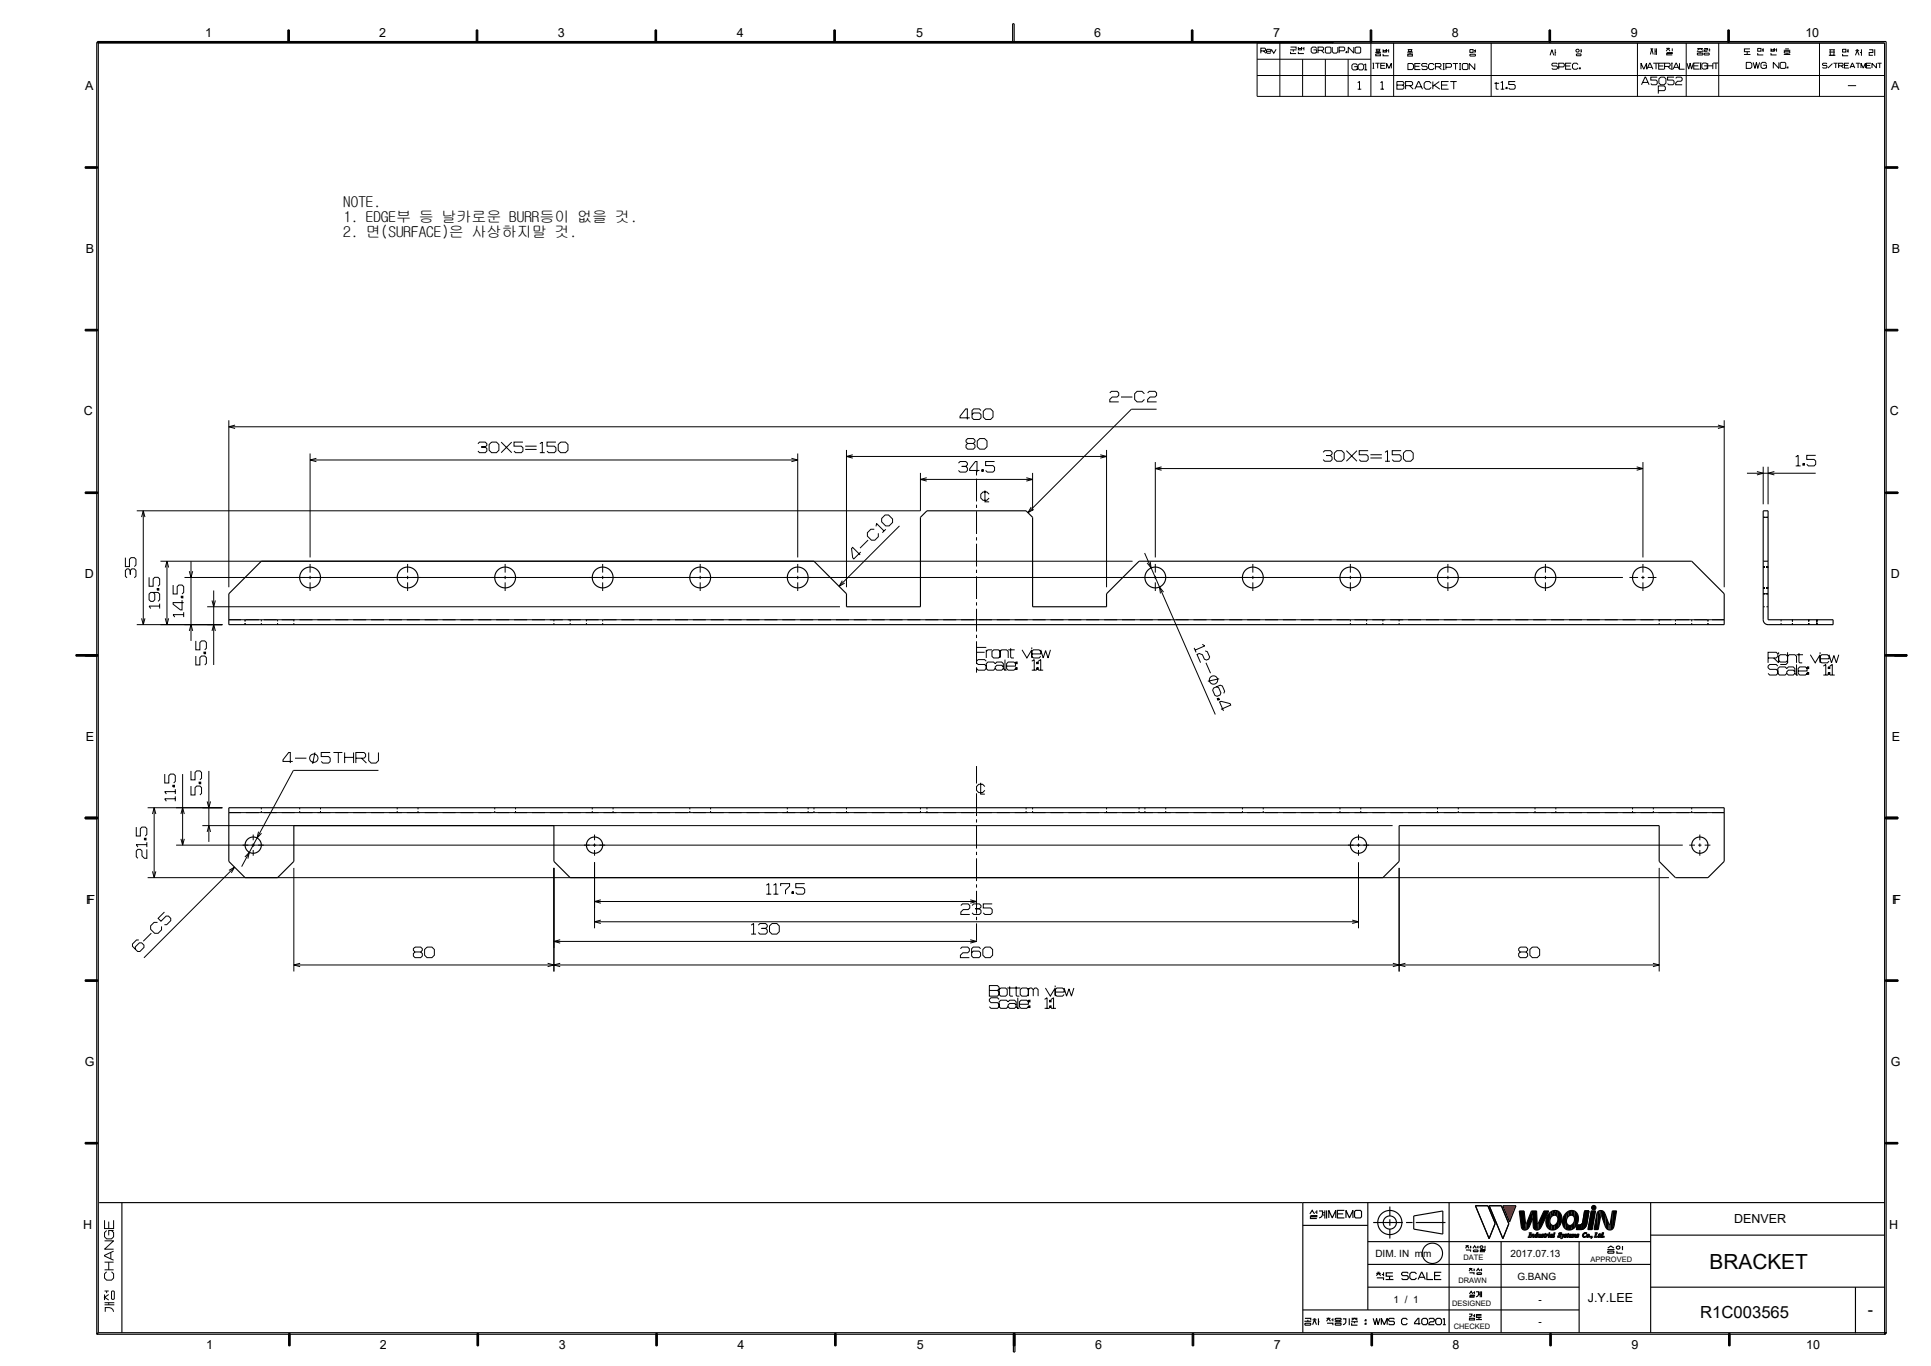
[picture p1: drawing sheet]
<svg xmlns="http://www.w3.org/2000/svg" width="594mm" height="420mm" viewBox="0 0 594 420" stroke-linecap="round" stroke-linejoin="round" font-family="sans-serif">
<defs><g id="words">
<text font-size="6.4" x="525.9" y="390.2">BRACKET</text>
<text font-size="5.1" x="523" y="405.1">R1C003565</text>
<text font-size="4.9" x="574.5" y="404.3">-</text>
<g font-size="4.6">
<text x="105.6" y="63.5">NOTE.</text>
<text x="105.6" y="68.2">1. EDGE부 등 날카로운 BURR등이 없을 것.</text>
<text x="105.6" y="72.8">2. 면(SURFACE)은 사상하지말 것.</text>
</g>
<g font-size="3.8">
<text x="63.1" y="11.4">1</text>
<text x="116.6" y="11.4">2</text>
<text x="171.6" y="11.4">3</text>
<text x="226.6" y="11.4">4</text>
<text x="281.8" y="11.4">5</text>
<text x="336.6" y="11.4">6</text>
<text x="391.6" y="11.4">7</text>
<text x="446.6" y="11.4">8</text>
<text x="501.6" y="11.4">9</text>
<text x="555.3" y="11.4">10</text>
<text x="26.2" y="27.8">A</text>
<text x="581.8" y="27.8">A</text>
<text x="26.4" y="77.7">B</text>
<text x="582" y="77.7">B</text>
<text x="25.8" y="127.7">C</text>
<text x="581.4" y="127.7">C</text>
<text x="26.1" y="177.9">D</text>
<text x="581.7" y="177.9">D</text>
<text x="26.4" y="227.7">E</text>
<text x="581.9" y="227.7">E</text>
<text x="26.9" y="277.8">F</text>
<text x="582.5" y="277.8">F</text>
<text x="26.1" y="327.9">G</text>
<text x="581.7" y="327.9">G</text>
<text x="25.5" y="377.7">H</text>
<text x="533.5" y="375.9">DENVER</text>
<text x="581.1" y="377.7">H</text>
<text x="488.5" y="400.4">J.Y.LEE</text>
<text x="63.4" y="414.9">1</text>
<text x="116.9" y="414.9">2</text>
<text x="171.9" y="414.9">3</text>
<text x="226.9" y="414.9">4</text>
<text x="282.1" y="414.9">5</text>
<text x="336.9" y="414.9">6</text>
<text x="391.9" y="414.9">7</text>
<text x="446.9" y="414.9">8</text>
<text x="501.9" y="414.9">9</text>
<text x="555.6" y="414.9">10</text>
</g>
<g font-size="3.1">
<text x="423.1" y="386.5">DIM. IN mm</text>
<text x="464.6" y="386.5">2017.07.13</text>
<text x="466.8" y="393.5">G.BANG</text>
<text x="428.7" y="400.5">1 / 1</text>
<text x="473.2" y="400.5">-</text>
<text x="473.2" y="407.5">-</text>
</g>
<g font-size="2.3">
<text x="450.2" y="387.5">DATE</text>
<text x="489.3" y="388">APPROVED</text>
<text x="448.6" y="394.5">DRAWN</text>
<text x="446.7" y="401.5">DESIGNED</text>
<text x="447.2" y="408.5">CHECKED</text>
</g>
</g></defs>
<g fill="#000">
<path d="M467.4 372.3h1.4l.5 3.8-.3 2.1-.5-.2-.5-.5z" fill-rule="evenodd"/>
<path d="M469.3 376.1l.1 2.1h-.4z" fill-rule="evenodd"/>
<path d="M469.4 376.3l.2-.1 .1 1.9-.3 .1z" fill-rule="evenodd"/>
<path d="M470.6 379.2h.3l-.3 1.1z" fill-rule="evenodd"/>
<path d="M470.5 379h.6l-.5 .2z" fill-rule="evenodd"/>
<path d="M471.1 372.3a5 5 0 0 1-1.2 5.6l-.2 .2-.1-1.9z" fill-rule="evenodd"/>
<path d="M471.1 379.6l.1 .8h-.2z" fill-rule="evenodd"/>
<path d="M471.4 379.9l.1-.2-.2 .3z" fill-rule="evenodd"/>
<path d="M471.1 379.5h.3l-.2 .9z" fill-rule="evenodd"/>
<path d="M471.6 379.6l-.2 .3z" fill-rule="evenodd"/>
<path d="M471.6 379.7v.7z" fill-rule="evenodd"/>
<path d="M471.6 379.6l.2-.1-.1 .9z" fill-rule="evenodd"/>
<path d="M472.3 379.6v.9l-.3-.4z" fill-rule="evenodd"/>
<path d="M472.6 379.9l-.1 .5z" fill-rule="evenodd"/>
<path d="M471.1 372.3h1.6l.1 5.9-.7-.1-.4-.5z" fill-rule="evenodd"/>
<path d="M472.5 379.5l.3 .7z" fill-rule="evenodd"/>
<path d="M472.8 379.1l.2-.1-.2 1.2z" fill-rule="evenodd"/>
<path d="M472.9 376.1l.2 .2v1.9h-.3z" fill-rule="evenodd"/>
<path d="M473 379v.6z" fill-rule="evenodd"/>
<path d="M473.1 376.3l.3 1.7-.3 .2z" fill-rule="evenodd"/>
<path d="M473.2 379.5h.2l-.1 .9z" fill-rule="evenodd"/>
<path d="M473.5 379.5v.2z" fill-rule="evenodd"/>
<path d="M473.8 379.5l-.1 .9-.1-.3-.2 .1z" fill-rule="evenodd"/>
<path d="M473.8 379.5h.2l-.1 .6z" fill-rule="evenodd"/>
<path d="M474 379.5l-.1 .6z" fill-rule="evenodd"/>
<path d="M474.2 379.6l.3-.1v.6z" fill-rule="evenodd"/>
<path d="M474.6 379.5l.1 .2z" fill-rule="evenodd"/>
<path d="M474.5 379.5v.7z" fill-rule="evenodd"/>
<path d="M474.5 379.7l.3 .4-.2 .3z" fill-rule="evenodd"/>
<path d="M474.7 379.5l.1 .3z" fill-rule="evenodd"/>
<path d="M474.8 379.5v.3z" fill-rule="evenodd"/>
<path d="M474.8 379.5v.3z" fill-rule="evenodd"/>
<path d="M474.9 372.3h1.5l-2.4 5.1-.6 .6-.2-1.8z" fill-rule="evenodd"/>
<path d="M475 379.5l.4-.2-.2 .9z" fill-rule="evenodd"/>
<path d="M475.4 379.3l-.2 .9z" fill-rule="evenodd"/>
<path d="M475.4 379.2v.3z" fill-rule="evenodd"/>
<path d="M475.4 379.2v.3z" fill-rule="evenodd"/>
<path d="M475.4 379.5l.1 .1z" fill-rule="evenodd"/>
<path d="M476.4 373.3l.6-.6-.6 5.1a3.3 3.3 0 0 1 0-4.5z" fill-rule="evenodd"/>
<path d="M475.6 375.3v.9z" fill-rule="evenodd"/>
<path d="M475.6 379.7l.1 .7h-.2z" fill-rule="evenodd"/>
<path d="M475.6 379.5l.1 .9z" fill-rule="evenodd"/>
<path d="M475.7 379.5v.9z" fill-rule="evenodd"/>
<path d="M475.9 379.7l-.1 .3z" fill-rule="evenodd"/>
<path d="M475.8 379.5v.4z" fill-rule="evenodd"/>
<path d="M475.9 379.5v.2z" fill-rule="evenodd"/>
<path d="M476 379.6v.2z" fill-rule="evenodd"/>
<path d="M476 379.6l.1 .2z" fill-rule="evenodd"/>
<path d="M476.1 379.5v.3z" fill-rule="evenodd"/>
<path d="M476.2 379.5v.3z" fill-rule="evenodd"/>
<path d="M476.3 379.5h.3z" fill-rule="evenodd"/>
<path d="M476.6 379.5l-.1 .7z" fill-rule="evenodd"/>
<path d="M477 372.7l.6-.4-.3 1.7-.5 1.2z" fill-rule="evenodd"/>
<path d="M477 379.6v.6z" fill-rule="evenodd"/>
<path d="M477 372.7l-.2 3 .4 .9 .1 1.6-.9-.4z" fill-rule="evenodd"/>
<path d="M477.2 376.6l.9 .2 .2 1.3-1 .1z" fill-rule="evenodd"/>
<path d="M477.3 379.6l.1 .8-.3-.2z" fill-rule="evenodd"/>
<path d="M477.6 372.3l.9-.1-.4 1.4-.8 .4z" fill-rule="evenodd"/>
<path d="M477.3 379.5l.1 .9z" fill-rule="evenodd"/>
<path d="M477.5 379.5h.2l-.2 .7z" fill-rule="evenodd"/>
<path d="M477.9 379.1l.4-.1z" fill-rule="evenodd"/>
<path d="M478.5 372.2l.7 .2-.1 1.8-.3-.3-.7-.3z" fill-rule="evenodd"/>
<path d="M479.2 372.4a3.3 3.3 0 0 1 .2 5l-.3-3.2z" fill-rule="evenodd"/>
<path d="M479.2 374.7l.2 2.7-1.1 .7-.2-1.3 .8-.7z" fill-rule="evenodd"/>
<path d="M479.3 379.9v.5z" fill-rule="evenodd"/>
<path d="M479.3 380l-.1 .5z" fill-rule="evenodd"/>
<path d="M479.6 379.1v.7z" fill-rule="evenodd"/>
<path d="M479.6 379.1l.2-.1 .1 1.1z" fill-rule="evenodd"/>
<path d="M479.8 379h.2l-.2 .3z" fill-rule="evenodd"/>
<path d="M480 379.7l.1 .6z" fill-rule="evenodd"/>
<path d="M480 379l.2 .1v.4l-.3-.3z" fill-rule="evenodd"/>
<path d="M480.2 379.1l.1 .4z" fill-rule="evenodd"/>
<path d="M480.3 379.1v.4z" fill-rule="evenodd"/>
<path d="M480.3 379v.5z" fill-rule="evenodd"/>
<path d="M480.4 379.5h.2l-.1 1z" fill-rule="evenodd"/>
<path d="M481.5 373.3l.6-.6-.6 5.1a3.3 3.3 0 0 1 0-4.5z" fill-rule="evenodd"/>
<path d="M480.7 375.3v.9z" fill-rule="evenodd"/>
<path d="M481 379.5v.2z" fill-rule="evenodd"/>
<path d="M481 379.5l.1 .3z" fill-rule="evenodd"/>
<path d="M481.2 379.5l-.3 .7z" fill-rule="evenodd"/>
<path d="M481.3 379.6l.3-.1-.1 .6z" fill-rule="evenodd"/>
<path d="M481.7 379.5l.1 .2z" fill-rule="evenodd"/>
<path d="M481.6 379.5v.7z" fill-rule="evenodd"/>
<path d="M481.6 379.7l.3 .4-.2 .3z" fill-rule="evenodd"/>
<path d="M482.1 372.7l.6-.4-.3 1.7-.5 1.2z" fill-rule="evenodd"/>
<path d="M481.8 379.5l.1 .3z" fill-rule="evenodd"/>
<path d="M481.9 379.5v.3z" fill-rule="evenodd"/>
<path d="M482 379.5l-.1 .3z" fill-rule="evenodd"/>
<path d="M481.9 379.6v.2z" fill-rule="evenodd"/>
<path d="M481.9 379.6v.2z" fill-rule="evenodd"/>
<path d="M482.1 379.5l.4-.2-.2 .9z" fill-rule="evenodd"/>
<path d="M482.1 372.7l-.2 3 .4 .9 .1 1.6-.9-.4z" fill-rule="evenodd"/>
<path d="M482.3 376.6l.9 .2 .2 1.3-1 .1z" fill-rule="evenodd"/>
<path d="M482.7 372.3l.9-.1-.4 1.4-.8 .4z" fill-rule="evenodd"/>
<path d="M482.5 379.3l-.2 .9z" fill-rule="evenodd"/>
<path d="M482.5 379.2v.3z" fill-rule="evenodd"/>
<path d="M482.5 379.2v.3z" fill-rule="evenodd"/>
<path d="M482.5 379.5l.1 .1z" fill-rule="evenodd"/>
<path d="M482.6 379.9v.4z" fill-rule="evenodd"/>
<path d="M482.8 379.7l.2-.2-.2 .9z" fill-rule="evenodd"/>
<path d="M482.9 380h.2z" fill-rule="evenodd"/>
<path d="M483 379.5l-.2 .4z" fill-rule="evenodd"/>
<path d="M483.1 379.6l.2 .2-.4 .2z" fill-rule="evenodd"/>
<path d="M483.2 379.5l.1 .3z" fill-rule="evenodd"/>
<path d="M483.6 372.2l.8 .2-.2 1.8-.2-.3-.8-.3z" fill-rule="evenodd"/>
<path d="M483 379.5h.2z" fill-rule="evenodd"/>
<path d="M483.6 379.7l-.2 .7z" fill-rule="evenodd"/>
<path d="M483.8 379.5l-.2 .9z" fill-rule="evenodd"/>
<path d="M483.5 379.5h.3z" fill-rule="evenodd"/>
<path d="M483.8 379.5v.3z" fill-rule="evenodd"/>
<path d="M483.9 379.7l-.2 .4z" fill-rule="evenodd"/>
<path d="M483.8 379.5v.3z" fill-rule="evenodd"/>
<path d="M484 379.6l.2-.1-.2 .2z" fill-rule="evenodd"/>
<path d="M484.2 379.5l-.1 .9z" fill-rule="evenodd"/>
<path d="M484.4 372.4a3.3 3.3 0 0 1 .1 5l-.3-3.2z" fill-rule="evenodd"/>
<path d="M484.3 379.5v.3z" fill-rule="evenodd"/>
<path d="M484.3 379.5v.3z" fill-rule="evenodd"/>
<path d="M484.3 374.7l.2 2.7-1.1 .7-.2-1.3 .8-.7z" fill-rule="evenodd"/>
<path d="M484.3 379.8l-.1 .3z" fill-rule="evenodd"/>
<path d="M484.6 379.5v.9l-.1-.7-.2 .1z" fill-rule="evenodd"/>
<path d="M484.8 379.5l-.1 .5z" fill-rule="evenodd"/>
<path d="M485.1 379.6l.2-.1v.6z" fill-rule="evenodd"/>
<path d="M485.4 379.5l.1 .2z" fill-rule="evenodd"/>
<path d="M485.3 379.5v.7z" fill-rule="evenodd"/>
<path d="M485.3 379.7l.3 .4-.1 .3z" fill-rule="evenodd"/>
<path d="M485.5 379.5l.1 .3z" fill-rule="evenodd"/>
<path d="M485.6 379.5v.3z" fill-rule="evenodd"/>
<path d="M485.7 379.5l-.1 .3z" fill-rule="evenodd"/>
<path d="M485.7 379.6v.2z" fill-rule="evenodd"/>
<path d="M485.7 379.6l-.1 .2z" fill-rule="evenodd"/>
<path d="M487.2 379.2l-.1 .7z" fill-rule="evenodd"/>
<path d="M487.2 379.2l.3-.2-.3 .6z" fill-rule="evenodd"/>
<path d="M487.5 379l.5 .1v.4z" fill-rule="evenodd"/>
<path d="M488 379.1v.4z" fill-rule="evenodd"/>
<path d="M488 379.1v.4z" fill-rule="evenodd"/>
<path d="M488.3 379.6l-.2 .8-.1-.3z" fill-rule="evenodd"/>
<path d="M488.6 379.5h.2l-.1 .3z" fill-rule="evenodd"/>
<path d="M488.8 379.5v.6h-.2z" fill-rule="evenodd"/>
<path d="M489.5 372.3h1.3l-1 5.8h-1.4z" fill-rule="evenodd"/>
<path d="M489.5 372.3h1.3l-1 5.8h-1.4z" fill-rule="evenodd"/>
<path d="M490.9 379.2h.3l-.3 1.1z" fill-rule="evenodd"/>
<path d="M491.5 372.6l.4-.3 .5 1.7-.8 4.1-.3-5.2z" fill-rule="evenodd"/>
<path d="M490.7 379.1h.7z" fill-rule="evenodd"/>
<path d="M491.3 372.9l.3 5.2h-1.2z" fill-rule="evenodd"/>
<path d="M491.8 379.5l.3-.2-.2 .9z" fill-rule="evenodd"/>
<path d="M492.1 379.3l-.2 .9z" fill-rule="evenodd"/>
<path d="M492.2 379.2l-.1 .3z" fill-rule="evenodd"/>
<path d="M492.2 379.2l-.1 .3z" fill-rule="evenodd"/>
<path d="M492.1 379.5l.1 .1z" fill-rule="evenodd"/>
<path d="M492.5 379.6l-.1 .9-.2-.4z" fill-rule="evenodd"/>
<path d="M491.9 372.3l.5-.1v1.8z" fill-rule="evenodd"/>
<path d="M492.8 379.9l-.1 .5z" fill-rule="evenodd"/>
<path d="M492.4 372.2l.4 .1-.1 1.7-.3-.1z" fill-rule="evenodd"/>
<path d="M492.7 379.5l.3 .7z" fill-rule="evenodd"/>
<path d="M493.1 379v.6z" fill-rule="evenodd"/>
<path d="M492.8 372.3l.9 .9 .3 4.2-1.3-3.4z" fill-rule="evenodd"/>
<path d="M493.7 373.2l1.2 3.1-.1 1.8-.8-.7z" fill-rule="evenodd"/>
<path d="M494.9 376.3l.1 1.9-.2-.1z" fill-rule="evenodd"/>
<path d="M496 372.3l-.1 5.7-.5 .2-.1-1.9z" fill-rule="evenodd"/>
<path d="M495.1 376.5l.2-.2 .1 1.9h-.4z" fill-rule="evenodd"/>
<path d="M496 372.3h1.3l-1 5.2-.4 .5z" fill-rule="evenodd"/>
<path d="M497.3 372.3l-1 5.2z" fill-rule="evenodd"/>
<path d="M470.3 380.3h.3z" fill-rule="evenodd"/>
<path d="M470.6 379.2v1.1h-.3z" fill-rule="evenodd"/>
<path d="M470.1 380.4h.6z" fill-rule="evenodd"/>
<path d="M471.3 379.9v.1z" fill-rule="evenodd"/>
<path d="M471.3 379.9v.1z" fill-rule="evenodd"/>
<path d="M471.5 380.2v.2z" fill-rule="evenodd"/>
<path d="M471.8 379.5l-.1 .9z" fill-rule="evenodd"/>
<path d="M471.8 379.5l.1 .1-.1 .6z" fill-rule="evenodd"/>
<path d="M471.8 379.5v.7z" fill-rule="evenodd"/>
<path d="M471.9 380.2l-.2 .2z" fill-rule="evenodd"/>
<path d="M472 380.1l.1 .3z" fill-rule="evenodd"/>
<path d="M472.3 379.6h.3l-.3 .9z" fill-rule="evenodd"/>
<path d="M472.3 380.2l.1 .2z" fill-rule="evenodd"/>
<path d="M472.7 379.7l-.1 .8z" fill-rule="evenodd"/>
<path d="M472.8 379.2v1z" fill-rule="evenodd"/>
<path d="M472.8 380.2l-.2 .3z" fill-rule="evenodd"/>
<path d="M472.9 380.2l-.1 .2z" fill-rule="evenodd"/>
<path d="M473.2 379.8l-.1 .6z" fill-rule="evenodd"/>
<path d="M473.2 379.7v.7z" fill-rule="evenodd"/>
<path d="M473.4 379.5l-.1 .9z" fill-rule="evenodd"/>
<path d="M473.4 380.2l.2-.1z" fill-rule="evenodd"/>
<path d="M473.6 380.2v.2z" fill-rule="evenodd"/>
<path d="M473.6 380.1v.3z" fill-rule="evenodd"/>
<path d="M473.8 379.5l.1 .8 .1-.1-.3 .2z" fill-rule="evenodd"/>
<path d="M474.1 380.1v.3z" fill-rule="evenodd"/>
<path d="M474.1 380.1v.4z" fill-rule="evenodd"/>
<path d="M474.1 380.1v.4z" fill-rule="evenodd"/>
<path d="M474.2 380.1v.3z" fill-rule="evenodd"/>
<path d="M474.2 380.1v.3z" fill-rule="evenodd"/>
<path d="M474.2 380.1l.1 .3z" fill-rule="evenodd"/>
<path d="M474.2 380.2l.3 .3z" fill-rule="evenodd"/>
<path d="M474.5 379.6v.7z" fill-rule="evenodd"/>
<path d="M474.4 380.3l.2 .1z" fill-rule="evenodd"/>
<path d="M475.1 379.7l-.1 .7z" fill-rule="evenodd"/>
<path d="M475.1 379.7l-.1 .7z" fill-rule="evenodd"/>
<path d="M475.2 380.3h.1l-.3 .1z" fill-rule="evenodd"/>
<path d="M475.8 379.9l-.1 .5z" fill-rule="evenodd"/>
<path d="M476.4 379.7l-.1 .7z" fill-rule="evenodd"/>
<path d="M476.4 379.6l.2-.1-.3 .9z" fill-rule="evenodd"/>
<path d="M476.6 379.5l-.1 .7z" fill-rule="evenodd"/>
<path d="M476.6 380.2l-.2 .2z" fill-rule="evenodd"/>
<path d="M476.8 379.9v.4z" fill-rule="evenodd"/>
<path d="M477 379.6l-.1 .8z" fill-rule="evenodd"/>
<path d="M477 379.6l.3-.1-.3 .6z" fill-rule="evenodd"/>
<path d="M477 380.2v.2z" fill-rule="evenodd"/>
<path d="M477.2 380.2l.1 .2z" fill-rule="evenodd"/>
<path d="M477.4 379.5v.9z" fill-rule="evenodd"/>
<path d="M477.5 380.3l-.1 .1z" fill-rule="evenodd"/>
<path d="M477.6 380.2l-.2 .2z" fill-rule="evenodd"/>
<path d="M478 379.2l-.2 1.2z" fill-rule="evenodd"/>
<path d="M478 380.3l-.1 .1z" fill-rule="evenodd"/>
<path d="M478 379.2l.3-.1-.4 1.3z" fill-rule="evenodd"/>
<path d="M478.1 380.2l-.2 .2z" fill-rule="evenodd"/>
<path d="M479.3 379.9l.1 .5z" fill-rule="evenodd"/>
<path d="M479.4 380.1l.3 .3h-.3z" fill-rule="evenodd"/>
<path d="M480 379.7l.1 .6-.4 .1z" fill-rule="evenodd"/>
<path d="M480.2 380.6l.1 .3z" fill-rule="evenodd"/>
<path d="M480.3 380.6h.2l-.2 .3z" fill-rule="evenodd"/>
<path d="M480.6 379.5l.3 .7-.4 .6z" fill-rule="evenodd"/>
<path d="M480.6 379.5l.2 .7z" fill-rule="evenodd"/>
<path d="M481 379.9l-.2 .3z" fill-rule="evenodd"/>
<path d="M481.2 380.1v.3z" fill-rule="evenodd"/>
<path d="M481.2 380.1v.4z" fill-rule="evenodd"/>
<path d="M481.2 380.1v.4z" fill-rule="evenodd"/>
<path d="M481.3 380.1v.3z" fill-rule="evenodd"/>
<path d="M481.3 380.1v.3z" fill-rule="evenodd"/>
<path d="M481.3 380.1l.1 .3z" fill-rule="evenodd"/>
<path d="M481.3 380.2l.2 .3z" fill-rule="evenodd"/>
<path d="M481.6 379.6v.7z" fill-rule="evenodd"/>
<path d="M481.5 380.3l.2 .1z" fill-rule="evenodd"/>
<path d="M482.1 379.7v.7z" fill-rule="evenodd"/>
<path d="M482.2 379.7l-.1 .7z" fill-rule="evenodd"/>
<path d="M482.3 380.3h.1l-.3 .1z" fill-rule="evenodd"/>
<path d="M482.8 379.7v.7l-.2-.1z" fill-rule="evenodd"/>
<path d="M482.8 380.2l.2 .2h-.2z" fill-rule="evenodd"/>
<path d="M483 380.3l.3-.1z" fill-rule="evenodd"/>
<path d="M483.6 379.6l.2-.1-.2 .9h-.2z" fill-rule="evenodd"/>
<path d="M483.8 379.5l-.1 .9z" fill-rule="evenodd"/>
<path d="M483.9 380.2v.2z" fill-rule="evenodd"/>
<path d="M484.2 379.5l-.1 .9h-.2z" fill-rule="evenodd"/>
<path d="M484.2 379.5l-.1 .9z" fill-rule="evenodd"/>
<path d="M484.5 379.8v.6z" fill-rule="evenodd"/>
<path d="M484.4 380.1v.3z" fill-rule="evenodd"/>
<path d="M484.5 379.7l.1 .7z" fill-rule="evenodd"/>
<path d="M484.7 379.5l-.1 .9z" fill-rule="evenodd"/>
<path d="M484.7 379.5v.7z" fill-rule="evenodd"/>
<path d="M484.9 380.1v.3z" fill-rule="evenodd"/>
<path d="M485 380.1v.4z" fill-rule="evenodd"/>
<path d="M485 380.1v.4z" fill-rule="evenodd"/>
<path d="M485 380.1v.3z" fill-rule="evenodd"/>
<path d="M485 380.1v.3z" fill-rule="evenodd"/>
<path d="M485 380.1l.1 .3z" fill-rule="evenodd"/>
<path d="M485.1 380.2l.2 .3z" fill-rule="evenodd"/>
<path d="M485.3 379.6v.7z" fill-rule="evenodd"/>
<path d="M485.2 380.3l.3 .1z" fill-rule="evenodd"/>
<path d="M486.9 379.5l-.1 .7z" fill-rule="evenodd"/>
<path d="M487.2 379.2l.1 1.2-.5-.2 .1-.7z" fill-rule="evenodd"/>
<path d="M487.1 380.1l.7 .2-.5 .1z" fill-rule="evenodd"/>
<path d="M487.8 380.1v.2z" fill-rule="evenodd"/>
<path d="M488.3 379.6l.3-.1-.3 1-.2-.1z" fill-rule="evenodd"/>
<path d="M488.6 380.1h.2l-.5 .4z" fill-rule="evenodd"/>
<path d="M489.5 380.2l.1 .3z" fill-rule="evenodd"/>
<path d="M489.6 380.1l-.1 .6z" fill-rule="evenodd"/>
<path d="M489.8 380.1l-.1 .4z" fill-rule="evenodd"/>
<path d="M490.8 379.2l.1 1.1h-.4z" fill-rule="evenodd"/>
<path d="M490.4 380.4l1-.3v.3z" fill-rule="evenodd"/>
<path d="M491.4 380.1v.3z" fill-rule="evenodd"/>
<path d="M491.5 380l-.1 .4z" fill-rule="evenodd"/>
<path d="M491.8 379.7l-.1 .7z" fill-rule="evenodd"/>
<path d="M491.8 379.7l-.1 .7z" fill-rule="evenodd"/>
<path d="M491.9 380.3h.2l-.4 .1z" fill-rule="evenodd"/>
<path d="M492.2 380.1l.1 .3z" fill-rule="evenodd"/>
<path d="M492.5 379.6h.3l-.4 .9z" fill-rule="evenodd"/>
<path d="M492.5 380.2v.2z" fill-rule="evenodd"/>
<path d="M492.8 379.7v.8z" fill-rule="evenodd"/>
<path d="M493 379.1l.1-.1-.1 1.2z" fill-rule="evenodd"/>
<path d="M493 379.1v1.1z" fill-rule="evenodd"/>
<path d="M493 380.2l-.2 .3z" fill-rule="evenodd"/>
<path d="M493 380.2v.2z" fill-rule="evenodd"/>
<circle cx="476.6" cy="379.2" r=".16"/>
<circle cx="490.3" cy="371.3" r=".68"/>
<circle cx="489.1" cy="380.3" r=".17"/>
<circle cx="493.3" cy="380.3" r=".17"/>
</g>
<path d="M490.3 375.2l-1.6 1.6" fill="none" stroke="#000" stroke-width=".31"/>
<path d="M462.3 370.7h4l-1.9 5.1z" fill-rule="evenodd" fill="#f00"/>
<g fill="#000">
<path d="M88.5 9.2h.5v3.8h-.5z" fill-rule="evenodd"/>
<path d="M146.5 9.2h.5v3.8h-.5z" fill-rule="evenodd"/>
<path d="M201.5 9.2h.5v3.8h-.5z" fill-rule="evenodd"/>
<path d="M256.5 9.2h.5v3.8h-.5z" fill-rule="evenodd"/>
<path d="M366.5 9.2h.5v3.8h-.5z" fill-rule="evenodd"/>
<path d="M30 12.8h380.2l-.4 .4h-379.8z" fill-rule="evenodd"/>
<path d="M421.5 9.2h.5v3.8h-.5z" fill-rule="evenodd"/>
<path d="M476.5 9.2h.5v3.8h-.5z" fill-rule="evenodd"/>
<path d="M531.5 9.2h.5v3.8h-.5z" fill-rule="evenodd"/>
<path d="M26.2 51.3h3.8v.4h-3.8z" fill-rule="evenodd"/>
<path d="M580 51.3h3.8v.4h-3.8z" fill-rule="evenodd"/>
<path d="M26.2 101.3h3.8v.4h-3.8z" fill-rule="evenodd"/>
<path d="M580 101.3h3.8v.4h-3.8z" fill-rule="evenodd"/>
<path d="M26.2 151.3h3.8v.4h-3.8z" fill-rule="evenodd"/>
<path d="M580 151.3h3.8v.4h-3.8z" fill-rule="evenodd"/>
<path d="M26.2 201.3h3.8v.4h-3.8z" fill-rule="evenodd"/>
<path d="M23.4 201.3h6.6v.4h-6.6z" fill-rule="evenodd"/>
<path d="M582.8 201.3h3.8v.4h-3.8z" fill-rule="evenodd"/>
<path d="M579.9 201.3h6.7v.4h-6.7z" fill-rule="evenodd"/>
<path d="M26.2 251.3h3.8v.4h-3.8z" fill-rule="evenodd"/>
<path d="M26.2 251.3h3.8v.4h-3.8z" fill-rule="evenodd"/>
<path d="M580 251.3h3.8v.4h-3.8z" fill-rule="evenodd"/>
<path d="M580 251.3h3.8v.4h-3.8z" fill-rule="evenodd"/>
<path d="M26.2 301.3h3.8v.4h-3.8z" fill-rule="evenodd"/>
<path d="M580 301.3h3.8v.4h-3.8z" fill-rule="evenodd"/>
<path d="M26.2 351.3h3.8v.4h-3.8z" fill-rule="evenodd"/>
<path d="M580 351.3h3.8v.4h-3.8z" fill-rule="evenodd"/>
<path d="M485.2 376.6l1.3-.2 .1 1.6h-1.7z" fill-rule="evenodd"/>
<path d="M485.2 376.6l1.3-.2 .1 1.6h-1.7z" fill-rule="evenodd"/>
<path d="M486.5 376.4l.1 1.6z" fill-rule="evenodd"/>
<path d="M486.5 376.4l.1 1.6z" fill-rule="evenodd"/>
<path d="M486.6 376.3v1.7z" fill-rule="evenodd"/>
<path d="M486.6 376.3v1.7z" fill-rule="evenodd"/>
<path d="M487.4 372.3h1.4l-.7 4.1-.3 .8-.6 .6z" fill-rule="evenodd"/>
<path d="M487.4 372.3l-.2 5.5-.6 .2v-1.7z" fill-rule="evenodd"/>
<path d="M487.4 372.3l-.2 5.5-.6 .2v-1.7z" fill-rule="evenodd"/>
<path d="M487.4 372.3h1.4l-.7 4.1-.3 .8-.6 .6z" fill-rule="evenodd"/>
<path d="M88.8 410h.5v3.8h-.5z" fill-rule="evenodd"/>
<path d="M146.7 410h.5v3.8h-.5z" fill-rule="evenodd"/>
<path d="M201.7 410h.5v3.8h-.5z" fill-rule="evenodd"/>
<path d="M256.7 410h.5v3.8h-.5z" fill-rule="evenodd"/>
<path d="M311.7 410h.5v3.8h-.5z" fill-rule="evenodd"/>
<path d="M366.7 410h.5v3.8h-.5z" fill-rule="evenodd"/>
<path d="M421.7 410h.5v3.8h-.5z" fill-rule="evenodd"/>
<path d="M476.7 410h.5v3.8h-.5z" fill-rule="evenodd"/>
<path d="M531.7 410h.5v3.8h-.5z" fill-rule="evenodd"/>
</g>
<g fill="none" stroke="#000" stroke-width=".31">
<path d="M386.7 13.2h193v16.4h-193zM386.7 18.2h35M387.8 15.7h1.3l.2-.7-.2-.2h-1.3v1.6M388.7 15.7l.7 .7M389.6 15.8h1.3l-.2-.6h-.9l-.2 .2v.7l.2 .3h.9l.2-.3M391.1 15.2l.7 1.2 .8-1.2M393.7 13.2v16.4M396.8 15.3h2M397 15.9v.6h1.7M397 14.5h1.7v.5M397.8 15.3v.6M399.4 15.9v.6h1.7"/>
<path d="M399.4 14.5v.8h1v-.8v.4h-1M400.7 14.9h.4M400.7 18.2v11.4M401.1 14.5v1M404 15.3h1v1M405 14.9l-.4-.4h-.8l-.5 .4v1l.5 .4h.8l.4-.4M405.4 15.5h1.5l.3-.3v-.4l-.3-.3h-1.5v1.8M406.4 15.5l.9 .8M407.7 18.2v11.4M408 14.5h1.1l.3 .3v1.2l-.3 .3h-1.1l-.3-.3v-1.2zM409.8 14.5v1.4l.4 .4h.9l.4-.4v-1.4M411.9 15.6h1.5l.2-.3v-.5l-.2-.3h-1.5v1.8"/>
<path d="M414 15.9h.3v.3h-.3zM414.2 15.9v.3M414.7 18.2v11.4M416.4 14.5v1.8l-1.7-1.8v1.8M417.1 14.5h1.2l.3 .3v1.2l-.3 .3h-1.2l-.3-.3v-1.2zM418.2 19.6h.9l.4 .5v1l-.4 .4h-.9l-.4-.4v-1zM419.7 19.9l.4-.3v1.9M421.7 13.2v16.4M422.2 19.4h.5M422.5 19.4v1.6M423.1 16.2h1.7M423.1 19.4h1.3"/>
<path d="M423.2 16.6h1.4v.6h-1.4zM423.2 15.2h1.4M423.2 15.7h1.4M423.5 15.2v.5h.8v-.5M423.8 19.4v1.6M423.9 16.2v.4M425.5 16.6v.6h1.7M425.5 15.2v.8h1v-.8v.4h-1M426.2 19.4h-1.5v1.6h1.5M426.7 15.6h.5M427.2 15.2v1M428.7 13.2v16.4"/>
<path d="M432.9 16.2h1.7M433 16.7h1.5v.5h-1.5zM433 15.8h1.5M433 15.2h1.5M433.1 19.5h1.3l.4 .5v1l-.4 .4h-1.3zM433.3 15.2v.6h.9v-.6M433.8 16.2v.5M436.9 19.5h-1.7v1.9h1.7M439 19.8l-.3-.3h-1.1l-.3 .6 .3 .3h1.1l.3 .3v.4l-.3 .3h-1.1l-.3-.3M441.2 20l-.5-.5h-.8l-.5 .5v1l.5 .4h.8l.5-.4M443.8 19.5h.6M444.1 19.5v1.9"/>
<path d="M446.9 19.5h1.6M447.7 19.5v1.9M448.9 19.5h.5M449.1 19.5v1.9M450.1 19.5h1.2l.3 .3v1.3l-.3 .3h-1.2l-.3-.3v-1.3zM452.2 15.2h1v.9h-1zM452.3 16.7h1.4l.2 .4-1.6 .1zM453.4 16h.5M453.4 15.5h.5M453.7 19.5v1.9l-1.7-1.9v1.9M453.9 15.2v.9M458.7 13.2v16.4"/>
<path d="M476.8 17l.6-1.7 .6 1.7M478.4 16.1h.3M478.4 15.1v2M479.1 19.7l-.3-.3h-1.1l-.3 .3 .3 .6h1.1l.3 .3v.4l-.3 .3h-1.1l-.3-.3M483.3 19.4h-1.7v1.9h1.7M485.1 16.6h1.1l.1 .4-1.2 .1zM485.1 15.1h.4l.3 .3-.3 .6h-.4l-.3-.3zM485.4 19.9l-.4-.5h-.9l-.4 .5v1l.4 .4h.9l.4-.4M486.3 15.4h.3M486.3 15.9h.3M486.3 15.1v1M503.7 13.2v16.4"/>
<path d="M507.7 16.7l.4-1.7 .4 1.7M507.7 15h.8M508.6 19.4h1.5M509.1 15.7h.4M509.1 14.9v2M509.4 19.4v1.9M509.5 14.9v2M511.9 19.4h-1.7v1.9h1.7M512.6 15.7l.5-.8 .6 .8M512.6 14.9h1.1M512.7 16.2h1.7v.3h-1.7v.4h1.7M514 19.4h.6"/>
<path d="M514.3 19.4v1.9M514.4 14.9v.8M516.6 19.4v1.9h1.6M518.7 13.2v16.4M518.9 19.4l.6 1.8 .4-1.8 .4 1.8 .6-1.8M522 15.9h2M522.1 16.5l1.6-.2 .1 .5-1.5 .1zM522.1 15.5l.9-.6 .8 .6M522.1 14.9h1.7M522.7 19.4h-1.7v1.8h1.7M522.8 19.4h.6M523 15.9v.4"/>
<path d="M523.1 19.4v1.8M524.2 14.9h1v.4h-1v.5h1M524.4 16.3h1.2l.2 .5-1.4 .1zM525.2 19.8l-.4-.4h-.9l-.4 .4v1l.4 .4h.9l.4-.4M525.3 19.4v1.8M525.8 15.6h.3M525.8 15.2h.3M525.8 14.9v.9M526.9 19.4v1.8M527 19.4h1.6M527.8 19.4v1.8M528.7 13.2v16.4"/>
<path d="M536.5 16.7h2M537.2 19.2h1.3l.4 .4v1l-.4 .4h-1.3zM537.5 15.9v.8M538.3 15h-1.7v.9h1.7M539.3 19.2l.6 1.8 .4-1.8 .4 1.8 .6-1.8M540.7 16.3v.6h1.7M540.7 14.9h1v.9h-1zM542 15.2h.4M542 15.6h.4M542.4 14.9v1M543.4 19.6l-.4-.4h-.9l-.4 .4v1l.4 .4h.9l.4-.4M544.8 16.3v.6h1.7"/>
<path d="M544.8 14.9v.9h1v-.9v.4h-1M546.1 15.3h.4M546.5 14.9v1M547.2 19.2v1.8l-1.7-1.8v1.8M547.9 19.2h1.1l.3 .3v1.3l-.3 .2h-1.1l-.3-.2v-1.3zM548.7 16.7h2M548.7 15.5h2M548.9 15.9l1.5-.1 .2 .4-1.6 .1zM549.1 15h1.2M549.7 16.3v.4M559.7 13.2v16.4M562 19.7l-.2-.3h-1l-.2 .3 .2 .4h1l.2 .3-.2 .5h-1l-.2-.2"/>
<path d="M562.6 17h2M562.7 15.3h1.7M562.7 16h1.7M563 15.3v1.7h1.1v-1.7M563.7 19.6l-1.4 1.3M564 19.4h1.3M564.7 19.4v1.5M566.8 16.6v.6h1.7M566.8 15.2h1v.8h-1zM568.1 15.4h.4M568.1 15.9h.4M568.5 15.2v1"/>
<path d="M568.8 19.4h-1.4v1.5h1.4M570.7 17l.6-1.4 .6 1.4M570.7 15.6h1.2M570.9 19.4h1.2M571 15.3h.6M571.6 19.4v1.5M572.2 16.2h.4M572.6 15.2v2M575 15.3h1.1v.9h-1.1v.8h1.1M575.5 19.4h-1.3v1.5h1.3M576.7 15.2v2M577.2 19.4v1.5l-1.4-1.5v1.5"/>
<path d="M577.5 19.4h1.3M578.2 19.4v1.5M386.7 23.2h193M416.6 20.5h1v1M417.6 20.1l-.5-.5h-.8l-.4 .5v1l.4 .4h.8l.5-.4M417.7 25.4l.5-.3v2.3M417.7 27.4h1M419.7 21.5h.8M422.2 21h.5M424.7 27.4h1M424.7 25.4l.5-.3v2.3M424.7 20.2h1.2"/>
<path d="M426.5 21v-1.6l.8 1.6 .7-1.6v1.6M429.7 26.2h1.8l.4-.4v-.4l-.4-.3h-1.8v2.3h1.8l.4-.3v-.6l-.4-.3M432.4 26.3h1.8l.3-.3v-.6l-.3-.3h-1.8v2.3M433.6 26.3l1.1 1.1M435.2 20.4h1.4M435.2 27.4l1.1-2.3h.2l1.1 2.3M435.6 26.7h1.6M440.3 25.6l-.6-.5h-1.1l-.5 .5v1.3l.5 .5h1.1l.6-.5M440.8 25.1v2.3M441.1 26.2l1.8 1.2M441.6 20.5h1.4l.3-.3v-.4l-.3-.3h-1.4v1.9M442.5 20.5l.9 .9"/>
<path d="M442.7 25.1l-1.9 1.4M443.4 26.2h1.8M443.8 21.4h.6M444.8 20.7h1.4l.3-.3v-.6l-.3-.3h-1.4v1.9M445.6 25.1h-2.2v2.3h2.2M446.1 25.1h2M447.2 25.1v2.3M448.9 21.4h.5M459.7 25.6h1.4M460.2 25.3v1.9l.8 .2M461.7 27.4h1M461.7 25.4l.5-.3v2.3"/>
<path d="M463.2 26.9h.4v.3h-.4zM463.4 26.9v.3M466.1 25.1h-2v.9h1.6l.4 .3v.8l-.4 .3h-1.2l-.4-.3M479.5 20.6h1.4l.3-.3v-.6l-.3-.3h-1.4v1.9M481.6 20.3h1.4M485.8 20.9h.3v.2h-.3zM486 20.9v.2M504.8 21.3v-1.9l.8 1.9 .9-1.9v1.9M504.9 26.1l1.1-2.4h.2l1.1 2.4M505.3 25.3h1.6M506.6 21.3l.9-1.9 1 1.9M506.9 20.7h1.3"/>
<path d="M509.8 23.7h-2v.9h1.6l.4 .4v.7l-.4 .4h-1.2l-.4-.4M510.1 27.9h1.8l.4-.4v-.7l-.4-.4h-1.8v2.4M510.2 20.3h1.5M510.8 23.7h1.1l.6 .6v1.2l-.6 .6h-1.1l-.5-.6v-1.2zM512 20.4h1.5l.3-.3v-.4l-.3-.3h-1.5v1.9M513 20.4l.9 .9M514 21.3h.6M514.7 21.3l.8-1.9 1 1.9M515 23.7h-2v.9h1.6l.4 .4v.7l-.4 .4h-1.3l-.3-.4M515 20.7h1.2M515.5 24.1l.3-.4h1.3l.4 .4v.5l-.4 .4h-1.1l-.5 .5v.6h2M521 20.2h1.4"/>
<path d="M522.8 21.2h.6M524.2 20.2h1v1M525.3 20.2h1.6M542.4 20h1v1M549.7 20.6h.3v.3h-.3zM549.9 20.6v.3M565.6 20.2h1.1l.3-.5-.3-.3h-1.1v1.5M566.4 20.2l.7 .7M567.4 20.1h1.1M568.4 26.3h2.6M569.1 20.9l.7-1.5 .8 1.5M569.3 20.5h1"/>
<path d="M572.5 20.9v-1.5l.6 1.5 .7-1.5v1.5M574.2 20.1h1.1M70.4 129.2v51.4M70.4 131.2h460M72.3 130.7l-1.9 .5 1.9 .5M95.4 139.4v32M147 136.4l.5-.5h1.8l.5 .5v.5l-.5 .5h-1.3h1.3l.5 .5v.8l-.5 .5h-1.8l-.5-.5M151.2 135.9h1.5l.8 .8v1.7l-.8 .8h-1.5l-.7-.8v-1.7zM154.2 135.9l3.2 3.3M157.4 135.9l-3.2 3.3M160.9 135.9h-2.8v1.3h2.3l.5 .5v1l-.5 .5h-1.8l-.5-.5M161.6 137.2h3.5"/>
<path d="M161.6 138.2h3.5M166.1 136.4l.7-.5v3.3M166.1 139.2h1.5M171 135.9h-2.7v1.3h2.2l.5 .5v1l-.5 .5h-1.7l-.5-.5M172.5 135.9h1.5l.7 .8v1.7l-.7 .8h-1.5l-.8-.8v-1.7zM245.4 139.4v32M260.4 138.3v42.3M262.3 139.8l-1.9 .5 1.9 .6M297.2 135.3l.5-.5h1.7l.5 .5v.5l-.5 .5h-1.7l-.5-.5zM297.7 136.3l-.5 .5v.8l.5 .5h1.7l.5-.5v-.8l-.5-.5M298.3 128.5h-3v-.5l1.8-2.3h.5v3.3M300.6 135.6l.8-.8h1.5l.7 .8v1.7l-.7 .8h-1.5l-.8-.8z"/>
<path d="M301.8 126.2l-.5-.5h-1.8l-.5 .5v2.3l.5 .5h1.8l.5-.5v-1l-.5-.5h-1.8l-.5 .5M303.2 125.7h1.5l.8 .8v1.7l-.8 .8h-1.5l-.7-.8v-1.7zM338.5 139.8l1.9 .5-1.9 .6M340.4 138.3v42.3M341.4 120.8l.5-.5h1.7l.5 .5v.8l-.5 .5h-1.5l-.7 .7v.8h2.7M344.8 122.1h3.5M352 121.1l-.7-.8h-1.5l-.8 .8v1.7l.8 .8h1.5l.7-.8M353 120.8l.5-.5h1.8l.5 .5v.8l-.5 .5h-1.5l-.8 .7v.8h2.8M355.8 125.8h-7.8l-31.8 31.8M407 139.1l.5-.5h1.8l.5 .5v.5l-.5 .5h-1.3h1.3l.5 .5v.7l-.5 .5h-1.8l-.5-.5M411.2 138.6h1.5l.8 .7v1.8l-.8 .7h-1.5l-.7-.7v-1.8zM414.2 138.6l3.2 3.2"/>
<path d="M417.4 138.6l-3.2 3.2M420.9 138.6h-2.8v1.2h2.3l.5 .5v1l-.5 .5h-1.8l-.5-.5M421.6 139.8h3.5M426.1 139.1l.7-.5v3.2M431 138.6h-2.7v1.2h2.2l.5 .5v1l-.5 .5h-1.7l-.5-.5M432.5 138.6h1.5l.7 .7v1.8l-.7 .7h-1.5l-.8-.7v-1.8zM528.5 130.7l1.9 .5-1.9 .5M530.4 129.2v51.4M43.6 159l.5-1.9 .5 1.9M44.1 157.1v35M95.4 141.4h150M97.3 140.9l-1.9 .5 1.9 .6"/>
<path d="M243.5 140.9l1.9 .5-1.9 .6M260.4 140.3h80M271.2 159.4l1.1-1.1h1l1.3 1.3v1l-1.1 1.1h-1.1l-1.2-1.2zM283.1 145.4v11.7h-241M283.1 147.4h34.5M285.1 146.9l-2 .5 2 .5M294.8 142.4l.5-.5h1.8l.5 .5v.5l-.5 .5h-1.3h1.3l.5 .5v.8l-.5 .5h-1.8l-.5-.5M300.4 144.5v1.7M300.4 147.2v7M300.4 155.2v1M300.4 157.2v7M301.3 144.7h-3v-.5l1.7-2.3h.5v3.3"/>
<path d="M302 144.4h.5v.5h-.5zM302.2 144.4v.5M303 150.8v3.5h1.3M304.3 152l-.7-.7h-1.2l-.7 .7v1.1l.7 .7h1.2l.7-.7M305.9 141.9h-2.7v1.3h2.2l.5 .5v1l-.5 .5h-1.7l-.5-.5M315.7 146.9l1.9 .5-1.9 .5M317.2 155.9l-1 1.7 1.7-1M317.6 145.4v11.7M355.4 142.1v29.3M355.4 144.1h150M357.3 143.6l-1.9 .5 1.9 .5M421.6 140.8h3.5"/>
<path d="M426.1 141.8h1.5M503.5 143.6l1.9 .5-1.9 .5M505.4 142.1v29.3M537.4 145.5h21.1M540.5 145l1.9 .5-1.9 .5M542.4 143.5v11.6M542.4 159.1h.5M543.4 159.1h.5M543.9 143.5v11.6M545.8 145l-1.9 .5 1.9 .5M552.4 140.5l.7-.5v3.3M552.4 143.3h1.5"/>
<path d="M554.6 142.5h.5v.5h-.5zM554.8 142.5v.5M558.5 140h-2.7v1.3h2.2l.5 .5v1l-.5 .5h-1.7l-.5-.5M38.6 171.5v2.7h1.2v-2.2l.5-.5h1l.5 .5v1.7l-.5 .5M39.1 177.7l-.5-.5v-1.8l.5-.5h.5l.5 .5v1.3v-1.3l.5-.5h.7l.5 .5v1.8l-.5 .5M45.9 177.5v2.8h1.2v-2.3l.5-.5h1l.5 .5v1.8l-.5 .5M49.4 172.6h299M50.8 174.5l.6-1.9 .5 1.9M51.4 172.6v19.5M53.3 179.9v2.7h1.2v-2.2l.5-.5h1l.5 .5v1.7l-.5 .5M56.8 177.6h442.4M58.2 175.6l.6 2 .5-2"/>
<path d="M58.8 172.6v24.5M95.4 173.4v2.7M95.4 177.1v1M95.4 179.1v2.6M125.4 173.4v2.7M125.4 177.1v1M125.4 179.1v2.6M155.4 173.4v2.7M155.4 177.1v1M155.4 179.1v2.6M185.4 173.4v2.7M185.4 177.1v1"/>
<path d="M185.4 179.1v2.6M215.4 173.4v2.7M215.4 177.1v1M215.4 179.1v2.6M245.4 173.4v2.7M245.4 177.1v1M245.4 179.1v2.6M259.1 178.5l-1 1.8 1.7-1M264.8 169.7l-2.1 2.1-.4-.3-.4-2.8 .4-.4 2.3 2.3M267 166.1l-2.4 2.4M268.9 162.7h-1l-1.1 1.1v1l1.3 1.3h1l1.1-1.1v-1M269.5 161.8l.1-.8 2.3 2.3"/>
<path d="M272.5 162.7l-1.1 1.1M276.7 161.7l-18.6 18.6M300.4 165.2v1M300.4 167.2v7M300.4 175.2v1M300.4 177.2v7M352.1 170l21.7 49.7M353.8 172.6l.3 2-1.2-1.5M355.4 173.4v2.7M355.4 177.1v1M355.4 179.1v2.6M385.4 173.4v2.7"/>
<path d="M385.4 177.1v1M385.4 179.1v2.6M415.4 173.4v2.7M415.4 177.1v1M415.4 179.1v2.6M445.4 173.4v2.7M445.4 177.1v1M445.4 179.1v2.6M475.4 173.4v2.7M475.4 177.1v1M475.4 179.1v2.6M501.2 177.6h2.7"/>
<path d="M504.9 177.6h1M505.4 173.4v2.7M505.4 177.1v1M505.4 179.1v2.6M506.9 177.6h2.6M542.4 174.4h.5M543.4 174.4h.5M42.1 192.1h26.3M43.6 190.1l.5 2 .5-2M47.1 182.2l.5 .5v1.7l-.5 .5h-.7l-.5-.5v-1.7l.5-.5h2.2l.5 .5v1.7l-.5 .5M48.4 181h.5v.5h-.5zM48.4 181.2h.5"/>
<path d="M49.1 186.4h-3.2l.5 .7M49.1 185.6v1.5M50.8 190.1l.6 2 .5-2M55.8 183.3h.5v.5h-.5zM55.8 183.6h.5M56 184.5v3h-.5l-2.2-1.7v-.5h3.2M56.5 189h-3.2l.5 .7M56.5 188.2v1.5M58.2 194l.6-1.9 .5 1.9M60.2 197.1v2.7h1.3v-2.2l.5-.5h1l.5 .5v1.7l-.5 .5M63.7 186.6h194.7M65.2 194l.5-1.9 .6 1.9"/>
<path d="M65.2 184.6l.5 2 .6-2M65.7 181.6v22.9M70.4 190.6h460M75.4 190.6v.5M75.4 191.6v.5M80.4 190.6v.5M80.4 191.6v.5M85.4 190.6v.5M85.4 191.6v.5M90.4 190.6v.5M90.4 191.6v.5M170.4 190.6v.5"/>
<path d="M170.4 191.6v.5M175.4 190.6v.5M175.4 191.6v.5M180.4 190.6v.5M180.4 191.6v.5M185.4 190.6v.5M185.4 191.6v.5M300.4 185.2v1M300.4 187.2v7M300.4 195.2v1M300.4 197.2v7M303.4 199.1h-3v3.2"/>
<path d="M303.4 199.8v2.5M305.1 199.8h-1.2l-.5 .5M305.6 199.8h1.5l.5 .5v1.5l-.5 .5h-1.5l-.5-.5v-1.5zM307.6 199.8v2.5M310.1 199.8h2M310.9 199.3v2.8l.2 .2h.8M314.4 199.8l1.5 2.5 1.5-2.5M317.4 199.1v.5M320.1 199.8l.8 2.5 .7-2.2 .8 2.2 .7-2.5M357.9 182.1l-1.2-1.6 .3 2M367.3 199.2l.6 1.4M369.8 198.1l.8 .5-3 1.3"/>
<path d="M415.4 190.6v.5M415.4 191.6v.5M420.4 190.6v.5M420.4 191.6v.5M425.4 190.6v.5M425.4 191.6v.5M430.4 190.6v.5M430.4 191.6v.5M510.4 190.6v.5M510.4 191.6v.5M515.4 190.6v.5M515.4 191.6v.5"/>
<path d="M520.4 190.6v.5M520.4 191.6v.5M525.4 190.6v.5M525.4 191.6v.5M542.4 186.6h.5M542.4 182.6h.5M542.4 180.8h.5M543.4 186.6h.5M543.4 182.6h.5M543.4 180.8h.5M547.9 190.6v.5M547.9 191.6v.5"/>
<path d="M551.4 190.6v.5M551.4 191.6v.5M556.4 190.6v.5M556.4 191.6v.5M558.9 190.6v.5M558.9 191.6v.5M60.2 201.7v2.8h1.3v-2.3l.5-.5h1l.5 .5v1.8l-.5 .5M62.7 200.5h.5v.5h-.5zM62.7 200.8h.5M300.4 205.2v1.6M300.4 200.6h2.5M303.4 203.3l-.5-.5h-2l-.5 .5v.5l.5 .5h2l.5 .5v.8l-.5 .5h-2l-.5-.5"/>
<path d="M306.1 205.6l-.5 .5h-1.7l-.5-.5v-1.5l.5-.5h1.7l.5 .5 .5-.5h1.5l.5 .5v1.5l.5 .5M307.6 200.3l.5-.5h1.5l.5 .5v2M308.6 205.1l-.5-.5h-1.5l-.5 .5v.5l.5 .5h1.5l.5-.5M309.1 202.8v3.3h.5M309.6 204.8h2.8v-.7l-.5-.5h-1.8l-.5 .5v1.5l.5 .5h1.8l.5-.5M312.4 205.3h.5v.5h-.5zM312.4 203.6h.5v.5h-.5zM312.6 203.6v.5M312.6 205.3v.5M317.4 201.1h2.7v-.8l-.5-.5h-1.7l-.5 .5v1.5l.5 .5h1.7l.5-.5M317.4 200.3v2M317.4 203.3l.7-.5v3.3"/>
<path d="M317.4 206.1h1.5M318.9 205.3h.5v.5h-.5zM318.9 203.6h.5v.5h-.5zM319.1 203.6v.5M319.1 205.3v.5M319.4 206.1h1.5M319.4 203.3l.7-.5v3.3M370.7 200.1l.7 .3 .7 1.6-.3 .6-.7 .3-.6-.2-.6-1.4-1-.4-.7 .3 1.1 2.5M371 203.8l1.4 3.2M374.2 211.2l.7 .2 .7 1.6-.3 .7-.9 .4-.7-.3-.7-1.6 .3-.6 2.1-.9 .6 .2 .7 1.6-.2 .7M374.4 214.8l.5-.2 .2 .5-.5 .2zM375 214.9l-.5 .2"/>
<path d="M375 208.7l-3.5 .8M375.6 218.1l3-1.3-.2-.5-2.8-.7-.4 .2 1.2 2.8M543.9 202.3h2.5l.5-.5v-.7l-.5-.5h-2.5v3.2M546.9 204.8l-.5-.5h-2l-.5 .5v.5l.5 .5h2l.5 .5v.8l-.5 .5h-2l-.5-.5M547.1 201.8v2l-1.5-1.5M547.1 200.6v.5M549.6 207.1l-.5 .5h-1.7l-.5-.5v-1.5l.5-.5h1.7l.5 .5 .5-.5h1.5l.5 .5v1.5l.5 .5M549.9 203.1l-.5 .5h-1.8l-.5-.5v-1.3l.5-.5h1.8l.5 .5 .5-.5h1.7l.5 .5v2M549.9 201.3v2.5l-.5 .5h-1.8M549.9 200.6v3.2M552.1 206.6l-.5-.5h-1.5l-.5 .5v.5l.5 .5h1.5l.5-.5M552.6 204.3v3.3h.5"/>
<path d="M552.6 201.3h2M553.1 206.3h2.8v-.7l-.5-.5h-1.8l-.5 .5v1.5l.5 .5h1.8l.5-.5M553.4 200.8v2.8l.2 .2h.8M555.9 206.8h.5v.5h-.5zM555.9 205.1h.5v.5h-.5zM556.1 205.1v.5M556.1 206.8v.5M556.9 201.3l1.5 2.5 1.5-2.5M559.9 202.6h2.7v-.8l-.5-.5h-1.7l-.5 .5v1.5l.5 .5h1.7l.5-.5M559.9 200.6v.5M559.9 201.8v2M560.9 204.8l.7-.5v3.3"/>
<path d="M560.9 207.6h1.5M562.4 206.8h.5v.5h-.5zM562.4 205.1h.5v.5h-.5zM562.6 201.3l.8 2.5 .7-2.2 .8 2.2 .7-2.5M562.6 205.1v.5M562.6 206.8v.5M562.9 207.6h1.5M562.9 204.8l.7-.5v3.3M50.7 238v2.8h1.2v-2.3l.5-.5h1l.5 .5v1.8l-.5 .5M56.2 238v21.9M58.7 237v2.8h1.3v-2.3l.5-.5h1l.5 .5v1.8l-.5 .5M64.2 237v21.9"/>
<path d="M90.1 234.1h-3v-.5l1.7-2.2h.5v3.2M90.8 233.1h3.5M96.9 231.4l-.7 3.5M101.6 231.4h-2.8v1.2h2.3l.5 .5v1l-.5 .5h-1.8l-.5-.5M102.6 231.4h2.7M104.1 231.4v3.2M106 232.9h2.8M106 231.4v3.2M108.8 231.4v3.2M109.5 233.1h2.5l.5-.5v-.7l-.5-.5h-2.5v3.2M111.2 233.1l1.5 1.5M113.4 231.4v2.5l.8 .7h1.5l.7-.7v-2.5"/>
<path d="M116.4 236.9h-26.1l-16 29.6M300.4 235.5v5.4M41.9 254.3v2.8h1.3v-2.3l.5-.5h1l.5 .5v1.8l-.5 .5M44.4 257.8h.5v.5h-.5zM44.4 258h.5M45.2 259.7h-3.3l.5 .8M45.2 259v1.5M45.4 248.4h23M46.9 250.3l.5-1.9 .5 1.9M47.4 248.4v21.5M53.2 241.5h.5v.5h-.5zM53.2 241.7h.5"/>
<path d="M53.9 245.6h-3.2l.5 .8M53.9 242.7v1.5M53.9 244.9v1.5M53.9 243.4h-3.2l.5 .8M54.2 259.9h463.4M55.7 250.3l.5-1.9 .5 1.9M55.7 257.9l.5 2 .5-2M58.7 241.7v2.7h1.3v-2.2l.5-.5h1l.5 .5v1.7l-.5 .5M61.2 240.5h.5v.5h-.5zM61.2 240.7h.5M62.2 253.9h366.2M63.7 246.4l.5 2 .6-2"/>
<path d="M63.7 255.8l.5-1.9 .6 1.9M70.4 249.9h460M77.9 256.6v1.8M77.9 259.4v1M79.5 255.7l-.4 2 1.3-1.5M80.4 248.4v.5M80.4 249.4v.5M92.2 248.4v.5M92.2 249.4v.5M98.6 248.4v.5M98.6 249.4v.5M122.2 248.4v.5"/>
<path d="M122.2 249.4v.5M128.6 248.4v.5M128.6 249.4v.5M152.2 248.4v.5M152.2 249.4v.5M158.6 248.4v.5M158.6 249.4v.5M182.2 248.4v.5M182.2 249.4v.5M182.9 256.6v1.8M182.9 259.4v1M188.6 248.4v.5"/>
<path d="M188.6 249.4v.5M212.2 248.4v.5M212.2 249.4v.5M218.6 248.4v.5M218.6 249.4v.5M242.2 248.4v.5M242.2 249.4v.5M248.6 248.4v.5M248.6 249.4v.5M250.4 248.4v.5M250.4 249.4v.5M260.4 248.4v.5"/>
<path d="M260.4 249.4v.5M283.1 248.4v.5M283.1 249.4v.5M285.1 248.4v.5M285.1 249.4v.5M300.4 241.9v1M300.4 243.9v7M300.4 251.9v1M300.4 253.9v7M301.7 240.7v3.5h1.3M303 241.8l-.7-.7h-1.2l-.7 .7v1.2l.7 .7h1.2l.7-.7M315.6 248.4v.5"/>
<path d="M315.6 249.4v.5M317.6 248.4v.5M317.6 249.4v.5M340.4 248.4v.5M340.4 249.4v.5M350.4 248.4v.5M350.4 249.4v.5M352.2 248.4v.5M352.2 249.4v.5M358.6 248.4v.5M358.6 249.4v.5M382.2 248.4v.5"/>
<path d="M382.2 249.4v.5M388.6 248.4v.5M388.6 249.4v.5M412.2 248.4v.5M412.2 249.4v.5M417.9 256.6v1.8M417.9 259.4v1M418.6 248.4v.5M418.6 249.4v.5M442.2 248.4v.5M442.2 249.4v.5M448.6 248.4v.5"/>
<path d="M448.6 249.4v.5M472.2 248.4v.5M472.2 249.4v.5M478.6 248.4v.5M478.6 249.4v.5M502.2 248.4v.5M502.2 249.4v.5M508.6 248.4v.5M508.6 249.4v.5M519.6 259.9h1.8M520.4 248.4v.5M520.4 249.4v.5"/>
<path d="M522.4 259.9h1M522.9 256.6v1.8M522.9 259.4v1M524.4 259.9h1.7M45.2 261.2v2.7h-.8l-.7-.7v-1.5l-.5-.5h-.8l-.5 .5v1.7l.5 .5M45.4 269.9h468M46.9 267.9l.5 2 .5-2M70.4 267.6l1.8-1-1 1.8M72.2 266.6l-27.9 27.9M75.3 263.5l1.4-1.4-.5 1.9M77.9 261.4v1.7M90.4 266.9v31.8"/>
<path d="M170.4 266.9v31.8M182.9 261.4v1.7M182.9 265.1v20.3M182.9 277.2h117.5M184.8 276.7l-1.9 .5 1.9 .5M235.7 272.2l.8-.5v3.2M235.7 274.9h1.5M237.9 274.9h1.5M237.9 272.2l.8-.5v3.2M240.1 272.4v-.7h2.8v.7l-1.3 1.3v1.2M243.6 274.2h.5v.5h-.5zM243.8 274.2v.5"/>
<path d="M247.5 271.7h-2.7v1.2h2.2l.5 .5v1l-.5 .5h-1.7l-.5-.5M295.6 278.4l.5-.5h1.7l.5 .5v.8l-.5 .5h-1.5l-.7 .7v.8h2.7M298.5 276.7l1.9 .5-1.9 .5M299 278.4l.5-.5h1.8l.5 .5v.5l-.5 .5h-1.3h1.3l.5 .5v.8l-.5 .5h-1.8l-.5-.5M300.4 261.9v1M300.4 263.9v7M300.4 271.9v1M300.4 273.9v7M305.2 277.9h-2.7v1.3h2.2l.5 .5v1l-.5 .5h-1.7l-.5-.5M417.9 261.4v1.7M417.9 265.1v20.3M430.4 266.9v31.8"/>
<path d="M510.4 266.9v31.8M522.9 261.4v1.7M42.7 289h-.7l-1.3 1.3v.7l1.6 1.6h.7l1.3-1.3v-.7l-.7-.7h-.7l-1.3 1.2v.7M46.5 286.9l-2.4 2.5M48.5 283.6h-1.1l-1.1 1.1v1l1.3 1.3h1l1.1-1.1v-1.1M50.6 280.4l-2 2 .9 .9 1.6-1.6h.7l.7 .7v.7l-1.2 1.2h-.7M90.4 296.7h420M92.3 296.2l-1.9 .5 1.9 .5M127.2 291.7l.5-.5h1.7l.5 .5v.5l-.5 .5h-1.7l-.5-.5zM127.7 292.7l-.5 .5v.7l.5 .5h1.7l.5-.5v-.7l-.5-.5M130.6 291.9l.8-.7h1.5l.7 .7v1.8l-.7 .7h-1.5l-.8-.7zM168.5 296.2l1.9 .5-1.9 .5"/>
<path d="M170.4 289.5h130M172.3 288.9l-1.9 .6 1.9 .5M172.3 296.2l-1.9 .5 1.9 .5M182.9 283.4h235M184.8 282.9l-1.9 .5 1.9 .5M231.1 284.5l.7-.5v3.2M231.1 287.2h1.5M233.3 284.5l.5-.5h1.7l.5 .5v.5l-.5 .5h-1.2h1.2l.5 .5v.7l-.5 .5h-1.7l-.5-.5M237.5 284h1.5l.7 .7v1.8l-.7 .7h-1.5l-.8-.7v-1.8zM295.4 291.7l.5-.5h1.8l.5 .5v.7l-.5 .6h-1.5l-.8 .7v.7h2.8M298.5 288.9l1.9 .6-1.9 .5M300.4 281.9v1"/>
<path d="M300.4 283.9v5.4M301.6 291.7l-.5-.5h-1.7l-.5 .5v2.2l.5 .5h1.7l.5-.5v-.9l-.5-.6h-1.7l-.5 .6M302.3 291.9l.8-.7h1.5l.7 .7v1.8l-.7 .7h-1.5l-.8-.7zM416 282.9l1.9 .5-1.9 .5M428.5 296.2l1.9 .5-1.9 .5M432.3 296.2l-1.9 .5 1.9 .5M467.2 291.7l.5-.5h1.7l.5 .5v.5l-.5 .5h-1.7l-.5-.5zM467.7 292.7l-.5 .5v.7l.5 .5h1.7l.5-.5v-.7l-.5-.5M470.6 291.9l.8-.7h1.5l.7 .7v1.8l-.7 .7h-1.5l-.8-.7zM508.5 296.2l1.9 .5-1.9 .5M304.3 304.5h2.5l.5-.5v-.5l-.5-.5h-2.5v3.3h2.5l.5-.5v-.8l-.5-.5M307.3 307.3l-.5-.5h-2l-.5 .5v.5l.5 .5h2l.5 .5v.7l-.5 .5h-2l-.5-.5"/>
<path d="M307.8 303.8h1.5l.5 .5v1.5l-.5 .5h-1.5l-.5-.5v-1.5zM309.8 303.8h4M310.1 309.5l-.5 .5h-1.8l-.5-.5v-1.5l.5-.5h1.8l.5 .5 .5-.5h1.5l.5 .5v1.5l.5 .5M310.6 303.3v2.7l.2 .3h.8M312.6 303.3v2.7l.2 .3h.8M312.6 309l-.5-.5h-1.5l-.5 .5v.5l.5 .5h1.5l.5-.5M313.1 306.8v3.2h.5M313.6 308.8h2.7v-.8l-.5-.5h-1.7l-.5 .5v1.5l.5 .5h1.7l.5-.5M313.8 304.3l.5-.5h1.5l.5 .5v1.5l-.5 .5h-1.5l-.5-.5zM316.3 304.3l.5-.5h.5l.5 .5v2M316.3 309.3h.5v.5h-.5zM316.3 307.5h.5v.5h-.5z"/>
<path d="M316.3 303.8v2.5M316.6 307.5v.5M316.6 309.3v.5M317.8 304.3l.5-.5h.5l.5 .5v2M321.3 307.3l.8-.5v3.2M321.3 310h1.5M321.6 303.8l1.5 2.5 1.5-2.5M322.8 309.3h.5v.5h-.5zM322.8 307.5h.5v.5h-.5zM323.1 307.5v.5M323.1 309.3v.5M323.3 310h1.5"/>
<path d="M323.3 307.3l.8-.5v3.2M324.6 305h2.7v-.7l-.5-.5h-1.7l-.5 .5v1.5l.5 .5h1.7l.5-.5M324.6 303v.5M324.6 304.3v2M327.3 303.8l.8 2.5 .7-2.3 .8 2.3 .7-2.5M32.2 375.2v2.5h2.7v-2.5M32.8 378.3l-.6 .7v1.3l.6 .6h1.5l.6-.6v-1.3l-.6-.7M33.4 375.6v2.1M34.9 378.3h-1.5v1.5M32.2 381.5h2.7l-2.7 2.6h2.7M32.2 396.9h1.2M32.2 398v1.7"/>
<path d="M32.2 390.4h2.7M32.2 388.1h2.7M32.8 391l-.6 .7v1.3l.6 .6h1.5l.6-.6v-1.3l-.6-.7M32.8 396.9v.7M33.4 398l-1.2 .9 1.2 .8M33.4 388.1v2.3M34.1 385.1v1.9M34.5 396.9l.7 .3v2.1l-.3 .2-.6-.2v-2.1zM34.9 384.7l-2.7 1.3v.2l2.7 1.3M32.2 401.2h3M32.2 400.5h3M32.4 403.3v-1.3a2.04 2.04 0 0 1 2.5 1.3"/>
<path d="M33.4 400.5v.7"/>
<circle cx="373.3" cy="209.1" r="1.28"/>
<circle cx="96.5" cy="233.1" r="1.28"/>
</g>
<g fill="none" stroke="#000" stroke-width=".35">
<path d="M30 12.8h550.2v397l-.5 .4v-397h-549.7zM88.5 9.2h.5v3.8h-.5zM146.5 9.2h.5v3.8h-.5zM201.5 9.2h.5v3.8h-.5zM256.5 9.2h.5v3.8h-.5zM311.5 7.3h.5v5.7h-.5zM366.5 9.2h.5v3.8h-.5zM410.2 12.8l-.4 .4M421.5 9.2h.5v3.8h-.5zM476.5 9.2h.5v3.8h-.5zM531.5 9.2h.5v3.8h-.5zM26.2 51.3h3.8v.4h-3.8z"/>
<path d="M580 51.3h3.8v.4h-3.8zM26.2 101.3h3.8v.4h-3.8zM580 101.3h3.8v.4h-3.8zM26.2 151.3h3.8v.4h-3.8zM542.4 157.1h1.5v33.5h20v1.5h-20a1.5 1.5 0 0 1-1.5-1.5zM542.4 159.1h1.5M580 151.3h3.8v.4h-3.8zM80.4 172.6h170l10 10v4h22.7v-27.5l2-2h30.5l2 2v27.5h22.8v-4l10-10h170l10 10v9.5h-460v-9.5zM542.4 172.6h1.5M542.4 182.6h1.5M558.9 190.6v1.5M23.4 201.3h6.6v.4h-6.6z"/>
<path d="M26.2 201.3v.4M579.9 201.3h6.7v.4h-6.7zM582.8 201.3v.4M26.2 251.3h3.8v.4h-3.8zM70.4 248.4h460v16.5l-5 5h-10l-5-5v-11h-80v11l-5 5h-250l-5-5v-11h-80v11l-5 5h-10l-5-5zM580 251.3h3.8v.4h-3.8zM26.2 301.3h3.8v.4h-3.8zM580 301.3h3.8v.4h-3.8zM26.2 351.3h3.8v.4h-3.8zM580 351.3h3.8v.4h-3.8zM37.5 369.8v40M400.8 369.8v40"/>
<path d="M400.8 376.8h20M402.9 373.2l.7-1 .8 1M403.1 373.8h2v.3h-2v.6h2M404.5 372.7h.6M405.1 372.2v1M405.8 372.3h1a1.7 1.7 0 0 1-1 2.2M407 372.9h.5M407 373.6h.5M407.5 372.2v2.5M408.1 372.2v2.5M408.8 374.5v-2.3l1 2.3 1.1-2.3v2.3M411.4 373.2h1.8"/>
<path d="M413.5 372.2h-2.1v2.3h2.1M414 374.5v-2.3l1.1 2.3 1.1-2.3v2.3M416.7 372.5l.3-.3h1.5l.3 .3v1.6l-.3 .4h-1.5l-.3-.4zM420.8 369.8v33M422.4 375.9h9.1M427.5 371v2.9M427.5 374.9v2M427.5 377.9v2.9M432.5 375.9h2M434.9 373.9l8.9-1.6v7.1l-8.9-1.5zM435.5 375.9h9.1M445.8 369.8v40"/>
<path d="M453.9 370.7h3.8l2.2 5.4-1.8 4.7zM458.1 370.7h3.7l2.3 5.6-1.8 4.5zM462.3 370.7h4l-1.9 5.1zM470.5 379l.6 .1-.5 1.1 .2 .2h-.7l.5-1.2zM471 379.5h.5l-.1 .4 .4-.4v.7h.1l-.4 .2 .1-.6-.6 .6zM471.5 374.6h.1M471.6 379.8h.1M472.5 379.6h.1v.3l-.3 .3zM472.7 372.3h-1.6l-1.7 4-.6-4h-1.4l.6 4.9a1.24 1.24 0 0 0 1.2 1 1.24 1.24 0 0 0 1.2-.9l1.1-2.7M472.7 379.1h.4l-.3 1.1h.1l-.8 .2a.6 .6 0 0 1 .1-.6 .6 .6 0 0 1 .5-.3zM473.8 379.5l-.4 .7 .1-.7h-.4v.9l.5-.3v.3l.3-.1 .2-.8M473.8 379.5h.2"/>
<path d="M473.8 379.5h.1M474 379.5h.1M474.2 379.6l.7-.1-.1 .3-.3-.2 .2 .3a.37 .37 0 0 1-.1 .5 .37 .37 0 0 1-.4 0v-.3l.2 .2h.1zM474.9 372.3h1.5l-2.4 5.1a1.23 1.23 0 0 1-1.3 .8 1.23 1.23 0 0 1-1.1-1.2l-.1-2.4M474.9 372.3l-1.9 4-.3-4M475 379.6l.5-.3-.3 1 .2-.1-.3 .2h-.2zM475.5 379.5l.7 .1-.5 .8h-.3zM475.9 379.7l-.1 .2zM476.3 379.6l.4-.1-.2 .8 .2-.1-.3 .2h-.2zM476.5 379.1l.2-.1v.3zM476.7 372.9a2.2 2.2 0 0 1 2.8-.4 2.2 2.2 0 0 1 .9 2.7 2.76 2.76 0 0 1-4 2.6 3.4 3.4 0 0 1 .3-4.9zM477 379.6l.7-.1-.2 .9h-.2l-.1-.2-.2 .2-.2-.1z"/>
<path d="M477.2 379.6l.2 .2-.3 .4zM477.4 374a1.18 1.18 0 0 1 1.6 0 1.18 1.18 0 0 1 .1 1.5 1.25 1.25 0 0 1-1.5 1.3 1.25 1.25 0 0 1-.8-1.8zM477.9 379.1l.4-.1-.3 1.3 .2-.1-.4 .2zM478.3 379h.1M479.6 379.1l.8-.1-.1 .5-.3-.3-.2 .2a.59 .59 0 0 1 .2 1h-.8l.1-.5 .1 .2a.26 .26 0 0 0 .3 .2 .26 .26 0 0 0 .1-.4l-.3-.4zM480.4 379.5h.3l.1 .7 .3-.4-.1-.3 .2 .2a1.33 1.33 0 0 1-1 1.1v-.2h.3zM481.3 379.6l.7-.1-.1 .3-.3-.2 .2 .3a.37 .37 0 0 1-.1 .5 .37 .37 0 0 1-.4 0l-.1-.3 .4 .2zM481.8 372.9a2.2 2.2 0 0 1 2.8-.4 2.2 2.2 0 0 1 .9 2.7 2.76 2.76 0 0 1-4 2.6 3.5 3.5 0 0 1 .3-4.9zM482.1 379.6l.4-.3-.2 1 .2-.1-.3 .2h-.2zM482.5 374a1.18 1.18 0 0 1 1.6 0 1.18 1.18 0 0 1 .2 1.5 1.25 1.25 0 0 1-1.6 1.3 1.25 1.25 0 0 1-.8-1.8zM482.8 379.6h.6l-.1 .2-.5 .3 .1 .2 .4-.1a.39 .39 0 0 1-.5 .2 .39 .39 0 0 1-.2-.4zM483.1 379.6l-.2 .4z"/>
<path d="M483.5 379.6l.4-.1-.1 .3 .5-.3v.4l.5-.4-.1 .8 .1-.1-.4 .2 .1-.7-.4 .7h-.2l.1-.7-.3 .7h-.3zM485.1 379.6l.6-.1-.1 .3-.3-.2 .2 .3a.37 .37 0 0 1 0 .5 .37 .37 0 0 1-.5 0v-.3l.3 .2zM487.1 379.3l1-.3-.1 .4a.57 .57 0 0 0-.8 .1 .57 .57 0 0 0 .1 .8l.6-.2a.62 .62 0 0 1-1 .2 .62 .62 0 0 1 .2-1zM487.4 372.3h1.4l-.7 4.1a2.07 2.07 0 0 1-1.5 1.6h-1.7l.3-1.4 1.1-.1 .5-.5zM488.2 379.7l.5-.2a.47 .47 0 0 1 .1 .7 .47 .47 0 0 1-.8-.1zM488.5 379.6l.2 .2-.4 .6zM489.5 372.3h1.3l-1 5.8h-1.4zM490.7 379.1h.7l-.5 1.2 .7-.3-.2 .4h-1l.4-1.2zM491.5 372.6a1.32 1.32 0 0 1 2.2 .6l1.4 3.3 .2-.2 .7-4h1.3l-.7 4a1.52 1.52 0 0 1-1.8 1.8l-.8-.7-1.4-3.5-.2 .1-.8 4.1h-1.2l.8-4.8zM491.7 379.6l.5-.3-.3 1 .2-.1-.2 .2h-.3zM492.7 379.6l-.2 .6zM492.9 379.1h.4l-.3 1.1h.1l-.8 .2a.6 .6 0 0 1 0-.6 .6 .6 0 0 1 .6-.3z"/>
<path d="M507.8 369.8v40M507.8 379.8h71.9M579.7 369.8h-549.2M420.8 395.8h65M420.8 388.8h87M420.8 381.8h87M423.4 392.2l.6-.7 .7 .7M423.4 391.5h1.3M423.5 392.9h2.1v.7M423.7 391.2h.7M425.1 391.9h.5M425.6 391.2v1.2"/>
<path d="M426.2 393.4h2.4M427.4 392.4v1M428.5 391.4h-2.1v1h2.1M433.2 391.5l-.3-.3h-1.4l-.4 .7 .4 .3h1.4l.3 .4v.5l-.3 .3h-1.4l-.4-.3M435.7 391.7l-.5-.5h-1l-.5 .5v1.2l.5 .5h1l.5-.5M436.2 393.4l1-2.2 1.2 2.2M436.6 392.7h1.5M438.9 391.2v2.2h1.9M441.3 392.2h1.7M443.3 391.2h-2v2.2h2M450.8 383.8l.5-.7 .5 .7M450.8 383.1h1"/>
<path d="M450.9 384.3h1.5v.6M451.9 390.8l.5-.7 .5 .7M451.9 390.1h1M452 391.3h1.4v.6M452 397.8l.5-.7 .6 .7M452.2 398.2h1.4v.3h-1.4v.4h1.4M452.4 383.1v.7M452.4 383.4h.2M453.1 383.8l.5-.7 .5 .7M453.2 397.4h.4M453.4 384.3h1.1l.1 .4-1.2 .2zM453.4 390.1v.7"/>
<path d="M453.4 390.4h.3M453.6 397.1v.7M454.1 397.2h.7v.6a.85 .85 0 0 1-.7 .9M454.2 390.8l.5-.7 .5 .7M454.3 383.4h.3M454.4 391.3h1.2l.1 .4-1.3 .2zM454.6 383.1v.7M455 397.6h.3M455 398.1h.3M455.3 390.4h.4M455.3 397.1v1.8M455.4 384.2h1.4v.3h-1.4v.4h1.4"/>
<path d="M455.5 383.1l.7 .2-.3 .5-.6-.2zM455.7 390.1v.7M455.7 397.1v1.8M456.8 383.1v.9M461.8 381.8v28M485.8 381.8v28M489 380.2l.3 .1-.1 .1zM489.5 380.2l.2-.1 .1 .3-.4 .3zM490.3 380.4h.1M493.2 380.2l.3 .1-.1 .1zM494.4 384.2h2.2M494.6 384.8l1.7-.1 .2 .5-1.8 .1z"/>
<path d="M494.6 383.7l.9-.6 1 .6M497.4 384.7v.6h1.7M497.5 383.1h.5l.3 .3-.3 .7h-.5l-.3-.4zM499.1 383.1v1.3M507.8 395.8h71.9M570.8 395.8v14.1M29.8 410.2h550.2M30.2 409.8v-396.8h-.4v397.2M30.2 409.8l-.4 .4M30.2 409.8h550.2M88.8 410h.5v3.8h-.5zM146.7 410h.5v3.8h-.5z"/>
<path d="M201.7 410h.5v3.8h-.5zM256.7 410h.5v3.8h-.5zM311.7 410h.5v5.7h-.5zM311.7 413.8h.5M366.7 410h.5v3.8h-.5zM400.8 402.8h85M401.3 406.3h2.1M401.4 407l1.7-.1 .1 .4-1.6 .2zM401.4 405.4h1.8v.6M402.3 405.8v.5M403.8 407.3l.6-1.5 .6 1.5M403.8 405.8h1.2"/>
<path d="M404.1 405.5h.6M405.6 405.4v2.1M405.6 406.4h.3M408.1 406.3l.6-.9 .6 .9M408.1 405.4h1.2M408.2 406.9h1.8v.6M409.6 405.8h.4M410 405.4v.9M410.6 406.4h2.1M410.9 406.9h1.5l.1 .4-1.6 .2zM410.9 405.4h1.5l.1 .4-1.6 .2zM411.2 406v.4"/>
<path d="M412.1 406v.4M413.1 405.5h.9a1.31 1.31 0 0 1-.9 1.8M415.1 405.4v2.1M415.6 406.4h2.1M415.8 406.9v.6h1.8M415.8 406l.9-.6 .9 .6M415.8 405.4h1.8M416.7 406.4v.5M419.9 406.9h.3v.3h-.3zM419.9 405.8h.3v.3h-.3zM420.1 405.8v.3M420.1 406.9v.3"/>
<path d="M421.7 410h.5v3.8h-.5zM422.4 405.4l.6 1.9 .5-1.9 .4 1.9 .6-1.9M424.9 407.3v-1.9l.9 1.9 .9-1.9v1.9M428.9 405.7l-.3-.3h-1.2l-.3 .3 .3 .6h1.2l.3 .3v.4l-.3 .3h-1.2l-.3-.3M432.9 405.8l-.4-.4h-.9l-.5 .4v1.1l.5 .4h.9l.4-.4M436.9 407h-1.8v-.3l1.1-1.3h.3v1.9M437.3 405.8l.5-.4h.9l.4 .4v1.1l-.4 .4h-.9l-.5-.4zM439.6 405.7l.3-.3h1l.3 .3v.4l-.3 .3h-.9l-.4 .5v.4h1.6M441.6 405.8l.5-.4h.9l.4 .4v1.1l-.4 .4h-.9l-.5-.4zM443.9 405.7l.4-.3v1.9M443.9 407.3h.9M451.9 404.1h.9l-.3 .6-.6 .3"/>
<path d="M452 405.3h1.6v.6h-1.6zM453.1 404.6h.5M453.6 404.1v.9M454.1 405.7h1.8M454.2 404.6h1.5M455 405.1v.6M455.7 404.2h-1.5v.9h1.5M476.7 410h.5v3.8h-.5zM531.7 410h.5v3.8h-.5z"/>
<circle cx="95.4" cy="177.6" r="3.2"/>
<circle cx="125.4" cy="177.6" r="3.2"/>
<circle cx="155.4" cy="177.6" r="3.2"/>
<circle cx="185.4" cy="177.6" r="3.2"/>
<circle cx="215.4" cy="177.6" r="3.2"/>
<circle cx="245.4" cy="177.6" r="3.2"/>
<circle cx="355.4" cy="177.6" r="3.2"/>
<circle cx="385.4" cy="177.6" r="3.2"/>
<circle cx="415.4" cy="177.6" r="3.2"/>
<circle cx="445.4" cy="177.6" r="3.2"/>
<circle cx="475.4" cy="177.6" r="3.2"/>
<circle cx="505.4" cy="177.6" r="3.2"/>
<circle cx="77.9" cy="259.9" r="2.5"/>
<circle cx="182.9" cy="259.9" r="2.5"/>
<circle cx="417.9" cy="259.9" r="2.5"/>
<circle cx="522.9" cy="259.9" r="2.5"/>
<circle cx="427.5" cy="375.9" r="3.7"/>
<circle cx="427.5" cy="375.9" r="2.03"/>
<circle cx="490.3" cy="371.3" r=".68"/>
<circle cx="440.6" cy="385.4" r="3.1"/>
</g>
<use href="#words"/>
</svg>
